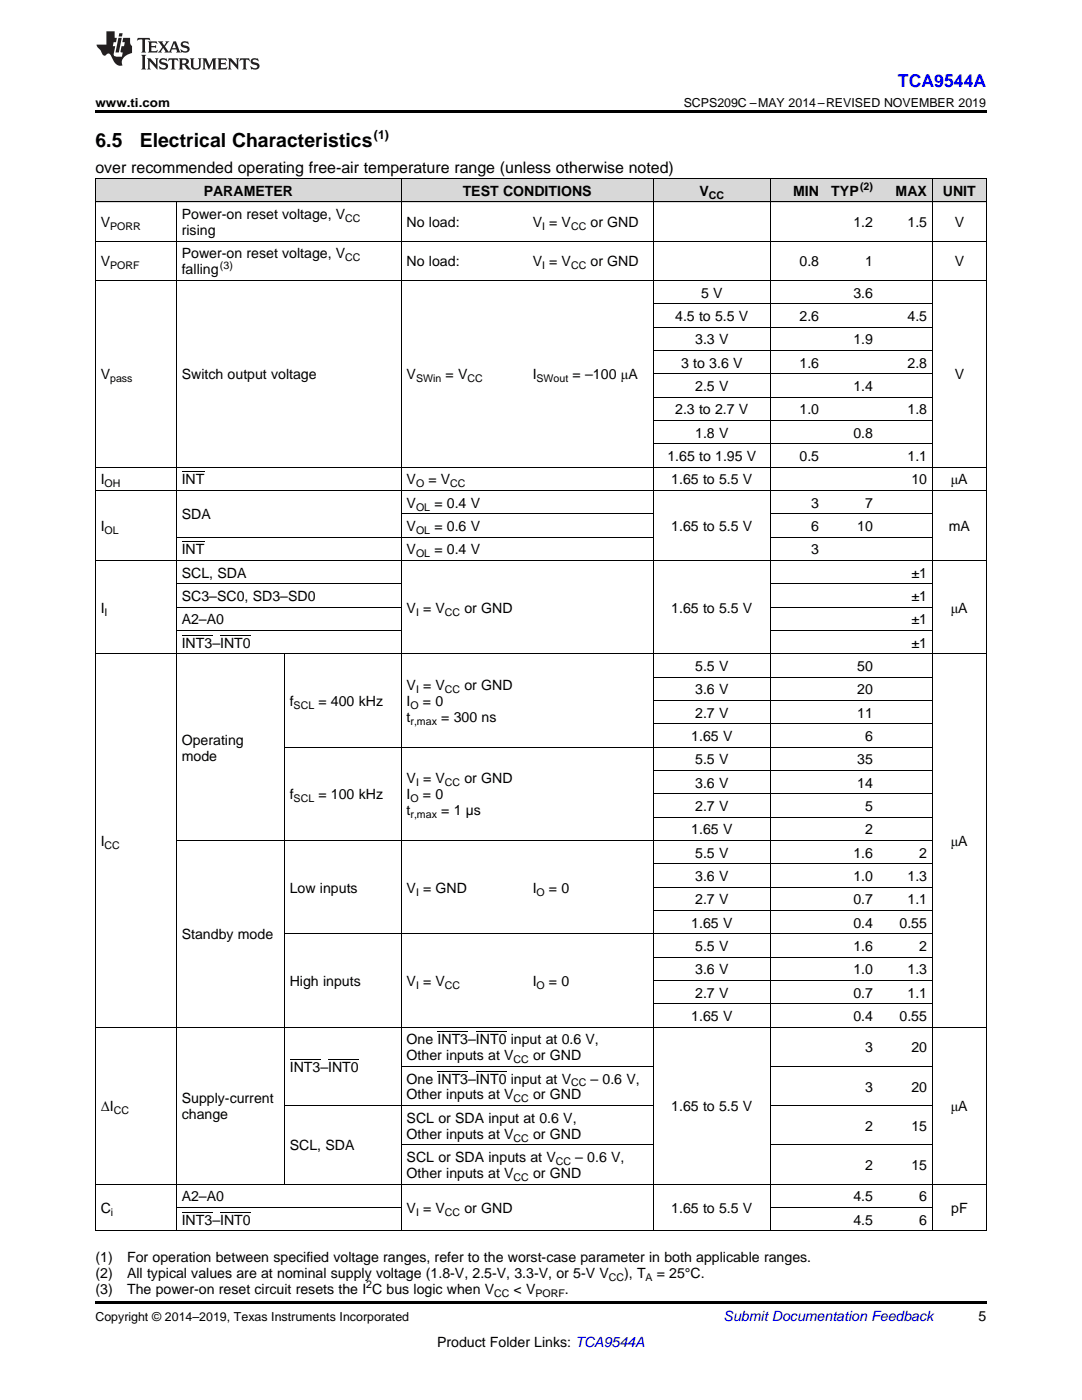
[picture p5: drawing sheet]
<svg xmlns="http://www.w3.org/2000/svg" width="216mm" height="279mm" viewBox="0 0 216 279" stroke-linecap="round" stroke-linejoin="round" font-family="sans-serif">
<defs><g id="words">
<g font-size="3.9">
<text x="19" y="29.3">6.5</text>
<text x="27.9" y="29.3">Electrical Characteristics</text>
</g>
<text font-size="3.5" fill="#00f" x="179.2" y="17.3">TCA9544A</text>
<text font-size="3.2" x="19" y="34.4">over recommended operating free-air temperature range (unless otherwise noted)</text>
<g font-size="2.8">
<text x="40.6" y="39.1">PARAMETER</text>
<text x="92.3" y="39.1">TEST CONDITIONS</text>
<text x="139.6" y="39.1">V</text>
<text x="158.3" y="39.1">MIN</text>
<text x="165.9" y="39.1">TYP</text>
<text x="178.7" y="39.1">MAX</text>
<text x="188.1" y="39.1">UNIT</text>
<text x="20.1" y="45.3">V</text>
<text x="36.3" y="43.7">Power-on reset voltage, V</text>
<text x="36.3" y="46.9">rising</text>
<text x="81.1" y="45.3">No load:</text>
<text x="106.3" y="45.3">V = V</text>
<text x="117.8" y="45.3">or GND</text>
<text x="170.3" y="45.3">1.2</text>
<text x="181.1" y="45.3">1.5</text>
<text x="190.5" y="45.3">V</text>
<text x="20.1" y="53.2">V</text>
<text x="36.3" y="51.6">Power-on reset voltage, V</text>
<text x="81.1" y="53.2">No load:</text>
<text x="106.3" y="53.2">V = V</text>
<text x="117.8" y="53.2">or GND</text>
<text x="159.5" y="53.2">0.8</text>
<text x="172.6" y="53.2">1</text>
<text x="190.5" y="53.2">V</text>
<text x="36.3" y="54.8">falling</text>
<text x="139.9" y="59.4">5 V</text>
<text x="170.3" y="59.4">3.6</text>
<text x="134.7" y="64.1">4.5 to 5.5 V</text>
<text x="159.5" y="64.1">2.6</text>
<text x="181.1" y="64.1">4.5</text>
<text x="138.7" y="68.7">3.3 V</text>
<text x="170.3" y="68.7">1.9</text>
<text x="20.1" y="75.7">V</text>
<text x="36.3" y="75.7">Switch output voltage</text>
<text x="81.1" y="75.7">V</text>
<text x="88.9" y="75.7">= V</text>
<text x="106.3" y="75.7">I</text>
<text x="114.3" y="75.7">= –100 μA</text>
<text x="135.9" y="73.4">3 to 3.6 V</text>
<text x="159.5" y="73.4">1.6</text>
<text x="181.1" y="73.4">2.8</text>
<text x="190.5" y="75.7">V</text>
<text x="134.7" y="82.7">2.3 to 2.7 V</text>
<text x="138.7" y="78">2.5 V</text>
<text x="159.5" y="82.7">1.0</text>
<text x="170.3" y="78">1.4</text>
<text x="181.1" y="82.7">1.8</text>
<text x="138.7" y="87.3">1.8 V</text>
<text x="170.3" y="87.3">0.8</text>
<text x="133.2" y="92">1.65 to 1.95 V</text>
<text x="159.5" y="92">0.5</text>
<text x="181.1" y="92">1.1</text>
<text x="20.1" y="96.7">I</text>
<text x="36.3" y="96.7">INT</text>
<text x="81.1" y="96.7">V</text>
<text x="81.1" y="101.3">V</text>
<text x="85.5" y="96.7">= V</text>
<text x="86.7" y="101.3">= 0.4 V</text>
<text x="133.9" y="96.7">1.65 to 5.5 V</text>
<text x="161.9" y="101.3">3</text>
<text x="172.6" y="101.3">7</text>
<text x="181.9" y="96.7">10</text>
<text x="189.7" y="96.7">μA</text>
<text x="20.1" y="106">I</text>
<text x="36.3" y="103.6">SDA</text>
<text x="81.1" y="106">V</text>
<text x="86.7" y="106">= 0.6 V</text>
<text x="133.9" y="106">1.65 to 5.5 V</text>
<text x="161.9" y="106">6</text>
<text x="171.1" y="106">10</text>
<text x="189.3" y="106">mA</text>
<text x="36.3" y="110.6">INT</text>
<text x="81.1" y="110.6">V</text>
<text x="86.7" y="110.6">= 0.4 V</text>
<text x="161.9" y="110.6">3</text>
<text x="36.3" y="115.3">SCL, SDA</text>
<text x="36.3" y="119.9">SC3–SC0, SD3–SD0</text>
<text x="181.9" y="115.3">±1</text>
<text x="181.9" y="119.9">±1</text>
<text x="20.1" y="122.3">I</text>
<text x="36.3" y="124.6">A2–A0</text>
<text x="81.1" y="122.3">V = V</text>
<text x="92.7" y="122.3">or GND</text>
<text x="133.9" y="122.3">1.65 to 5.5 V</text>
<text x="181.9" y="124.6">±1</text>
<text x="189.7" y="122.3">μA</text>
<text x="36.3" y="129.3">INT3–INT0</text>
<text x="181.9" y="129.3">±1</text>
<text x="81.1" y="137.7">V = V</text>
<text x="92.7" y="137.7">or GND</text>
<text x="138.7" y="133.9">5.5 V</text>
<text x="171.1" y="133.9">50</text>
<text x="57.8" y="140.9">f</text>
<text x="63.5" y="140.9">= 400 kHz</text>
<text x="81.1" y="140.9">I</text>
<text x="84.4" y="140.9">= 0</text>
<text x="138.7" y="138.6">3.6 V</text>
<text x="138.7" y="143.2">2.7 V</text>
<text x="171.1" y="138.6">20</text>
<text x="171.1" y="143.2">11</text>
<text x="36.3" y="148.6">Operating</text>
<text x="81.1" y="144.1">t</text>
<text x="88.1" y="144.1">= 300 ns</text>
<text x="137.9" y="147.9">1.65 V</text>
<text x="172.6" y="147.9">6</text>
<text x="36.3" y="151.8">mode</text>
<text x="138.7" y="152.5">5.5 V</text>
<text x="171.1" y="152.5">35</text>
<text x="57.8" y="159.5">f</text>
<text x="63.5" y="159.5">= 100 kHz</text>
<text x="81.1" y="156.4">V = V</text>
<text x="81.1" y="159.5">I</text>
<text x="84.4" y="159.5">= 0</text>
<text x="92.7" y="156.4">or GND</text>
<text x="138.7" y="157.2">3.6 V</text>
<text x="138.7" y="161.9">2.7 V</text>
<text x="171.1" y="157.2">14</text>
<text x="172.6" y="161.9">5</text>
<text x="81.1" y="162.7">t</text>
<text x="88.1" y="162.7">= 1 µs</text>
<text x="137.9" y="166.5">1.65 V</text>
<text x="172.6" y="166.5">2</text>
<text x="20.1" y="168.8">I</text>
<text x="138.7" y="171.2">5.5 V</text>
<text x="170.3" y="171.2">1.6</text>
<text x="183.4" y="171.2">2</text>
<text x="189.7" y="168.8">μA</text>
<text x="57.8" y="178.2">Low inputs</text>
<text x="81.1" y="178.2">V = GND</text>
<text x="106.3" y="178.2">I</text>
<text x="109.5" y="178.2">= 0</text>
<text x="138.7" y="175.8">3.6 V</text>
<text x="170.3" y="175.8">1.0</text>
<text x="181.1" y="175.8">1.3</text>
<text x="137.9" y="185.1">1.65 V</text>
<text x="138.7" y="180.5">2.7 V</text>
<text x="170.3" y="180.5">0.7</text>
<text x="170.3" y="185.1">0.4</text>
<text x="179.5" y="185.1">0.55</text>
<text x="181.1" y="180.5">1.1</text>
<text x="36.3" y="187.5">Standby mode</text>
<text x="138.7" y="189.8">5.5 V</text>
<text x="170.3" y="189.8">1.6</text>
<text x="183.4" y="189.8">2</text>
<text x="57.8" y="196.8">High inputs</text>
<text x="81.1" y="196.8">V = V</text>
<text x="106.3" y="196.8">I</text>
<text x="109.5" y="196.8">= 0</text>
<text x="138.7" y="194.5">3.6 V</text>
<text x="170.3" y="194.5">1.0</text>
<text x="181.1" y="194.5">1.3</text>
<text x="137.9" y="203.8">1.65 V</text>
<text x="138.7" y="199.1">2.7 V</text>
<text x="170.3" y="199.1">0.7</text>
<text x="170.3" y="203.8">0.4</text>
<text x="179.5" y="203.8">0.55</text>
<text x="181.1" y="199.1">1.1</text>
<text x="81.1" y="208.4">One INT3–INT0 input at 0.6 V,</text>
<text x="57.8" y="213.9">INT3–INT0</text>
<text x="81.1" y="211.6">Other inputs at V</text>
<text x="106.4" y="211.6">or GND</text>
<text x="172.6" y="210">3</text>
<text x="181.9" y="210">20</text>
<text x="20.1" y="221.8">ΔI</text>
<text x="36.3" y="220.2">Supply-current</text>
<text x="81.1" y="216.3">One INT3–INT0 input at V</text>
<text x="81.1" y="219.4">Other inputs at V</text>
<text x="106.4" y="219.4">or GND</text>
<text x="117.8" y="216.3">– 0.6 V,</text>
<text x="133.9" y="221.8">1.65 to 5.5 V</text>
<text x="172.6" y="217.8">3</text>
<text x="181.9" y="217.8">20</text>
<text x="189.7" y="221.8">μA</text>
<text x="36.3" y="223.3">change</text>
<text x="81.1" y="224.1">SCL or SDA input at 0.6 V,</text>
<text x="81.1" y="227.3">Other inputs at V</text>
<text x="106.4" y="227.3">or GND</text>
<text x="172.6" y="225.7">2</text>
<text x="181.9" y="225.7">15</text>
<text x="57.8" y="229.6">SCL, SDA</text>
<text x="81.1" y="231.9">SCL or SDA inputs at V</text>
<text x="114.8" y="231.9">– 0.6 V,</text>
<text x="172.6" y="233.5">2</text>
<text x="181.9" y="233.5">15</text>
<text x="36.3" y="239.7">A2–A0</text>
<text x="81.1" y="235.1">Other inputs at V</text>
<text x="106.4" y="235.1">or GND</text>
<text x="170.3" y="239.7">4.5</text>
<text x="183.4" y="239.7">6</text>
<text x="20.1" y="242.1">C</text>
<text x="36.3" y="244.4">INT3–INT0</text>
<text x="81.1" y="242.1">V = V</text>
<text x="92.7" y="242.1">or GND</text>
<text x="133.9" y="242.1">1.65 to 5.5 V</text>
<text x="170.3" y="244.4">4.5</text>
<text x="183.4" y="244.4">6</text>
<text x="189.8" y="242.1">pF</text>
<text x="19" y="251.9">(1)</text>
<text x="25.4" y="251.9">For operation between specified voltage ranges, refer to the worst-case parameter in both applicable ranges.</text>
<text x="19" y="255.1">(2)</text>
<text x="25.4" y="255.1">All typical values are at nominal supply voltage (1.8-V, 2.5-V, 3.3-V, or 5-V V</text>
<text x="124.5" y="255.1">), T</text>
<text x="131.1" y="255.1">= 25°C.</text>
<text x="19" y="258.2">(3)</text>
<text x="25.4" y="258.2">The power-on reset circuit resets the I C bus logic when V</text>
<text x="102.5" y="258.2">&lt; V</text>
<text x="112.7" y="258.2">.</text>
<text x="195.3" y="263.6">5</text>
<text x="87.2" y="268.9">Product Folder Links: TCA9544A</text>
</g>
<text font-size="2.8" fill="#0000c8" x="144.4" y="263.6">Submit Documentation Feedback</text>
<g font-size="2.5">
<text x="19" y="21.4">www.ti.com</text>
<text x="136.4" y="21.4">SCPS209C –MAY 2014–REVISED NOVEMBER 2019</text>
<text x="74.6" y="27.7">(1)</text>
<text x="19" y="263.6">Copyright © 2014–2019, Texas Instruments Incorporated</text>
</g>
<g font-size="2.1">
<text x="141.4" y="39.7">CC</text>
<text x="171.6" y="38">(2)</text>
<text x="22" y="45.9">PORR</text>
<text x="68.9" y="44.3">CC</text>
<text x="108.2" y="45.9">I</text>
<text x="113.9" y="45.9">CC</text>
<text x="22" y="53.7">PORF</text>
<text x="43.9" y="53.6">(3)</text>
<text x="68.9" y="52.1">CC</text>
<text x="108.2" y="53.7">I</text>
<text x="113.9" y="53.7">CC</text>
<text x="22" y="76.3">pass</text>
<text x="83" y="76.3">SWin</text>
<text x="93.3" y="76.3">CC</text>
<text x="107.1" y="76.3">SWout</text>
<text x="20.9" y="97.2">OH</text>
<text x="83" y="97.2">O</text>
<text x="83" y="101.9">OL</text>
<text x="89.9" y="97.2">CC</text>
<text x="20.9" y="106.5">OL</text>
<text x="83" y="106.5">OL</text>
<text x="83" y="111.2">OL</text>
<text x="20.9" y="122.8">I</text>
<text x="83" y="122.8">I</text>
<text x="88.8" y="122.8">CC</text>
<text x="58.6" y="141.5">SCL</text>
<text x="81.9" y="141.5">O</text>
<text x="83" y="138.3">I</text>
<text x="88.8" y="138.3">CC</text>
<text x="81.9" y="144.6">r,max</text>
<text x="58.6" y="160.1">SCL</text>
<text x="81.9" y="160.1">O</text>
<text x="83" y="156.9">I</text>
<text x="88.8" y="156.9">CC</text>
<text x="81.9" y="163.3">r,max</text>
<text x="20.9" y="169.4">CC</text>
<text x="83" y="178.7">I</text>
<text x="107.1" y="178.7">O</text>
<text x="83" y="197.3">I</text>
<text x="88.8" y="197.3">CC</text>
<text x="107.1" y="197.3">O</text>
<text x="102.5" y="212.2">CC</text>
<text x="102.5" y="220">CC</text>
<text x="113.9" y="216.8">CC</text>
<text x="22.7" y="222.3">CC</text>
<text x="102.5" y="227.8">CC</text>
<text x="110.9" y="232.5">CC</text>
<text x="102.5" y="235.7">CC</text>
<text x="22.1" y="242.6">i</text>
<text x="83" y="242.6">I</text>
<text x="88.8" y="242.6">CC</text>
<text x="73.1" y="257.1">2</text>
<text x="121.5" y="255.6">CC</text>
<text x="128.8" y="255.6">A</text>
<text x="98.6" y="258.8">CC</text>
<text x="106.8" y="258.8">PORF</text>
</g>
</g></defs>
<g fill="#d8d8d8">
<path d="M19 35.7h16.2v4.7h-16.2z"/>
<path d="M35.2 35.7h21.6v4.7h-21.6z"/>
<path d="M56.8 35.7h23.3v4.7h-23.3z"/>
<path d="M80.1 35.7h25.1v4.7h-25.1z"/>
<path d="M105.2 35.7h25.2v4.7h-25.2z"/>
<path d="M130.4 35.7h23.3v4.7h-23.3z"/>
<path d="M153.7 35.7h10.8v4.7h-10.8z"/>
<path d="M164.5 35.7h10.8v4.7h-10.8z"/>
<path d="M175.3 35.7h10.8v4.7h-10.8z"/>
<path d="M186.1 35.7h10.7v4.7h-10.7z"/>
</g>
<path d="M19 22h177.8v.5h-177.8zM19 259.7h177.8v.5h-177.8z" fill="#000"/>
<g fill="none" stroke="#000" stroke-width=".2">
<path d="M19 35.6h177.8M19.1 35.7v210M80 35.7v210M130.3 35.7v210M153.7 35.7v210M186 35.7v210M196.8 35.7v210M19 56h177.8M19 48.1h177.8M19 40.3h177.8M35.2 40.3v205.4M130.4 79.3h55.7"/>
<path d="M130.4 74.6h55.7M130.4 69.9h55.7M130.4 65.3h55.7M130.4 60.6h55.7M19 97.9h177.8M19 93.2h177.8M130.4 88.6h55.7M130.4 83.9h55.7M19 111.8h177.8M35.2 116.5h44.9M35.2 107.2h95.2M80.1 102.5h50.3"/>
<path d="M153.7 116.5h32.4M153.7 107.2h32.4M153.7 102.5h32.4M19 130.5h177.8M35.2 125.8h44.9M35.2 121.2h44.9M56.7 130.5v105.9M130.4 139.8h55.7M130.4 135.1h55.7M153.7 125.8h32.4M153.7 121.2h32.4M56.8 149.1h129.3"/>
<path d="M130.4 158.4h55.7M130.4 153.8h55.7M130.4 144.4h55.7M35.2 167.7h150.9M130.4 177h55.7M130.4 172.4h55.7M130.4 163.1h55.7M56.8 186.4h129.3M130.4 195.7h55.7M130.4 191h55.7M130.4 181.7h55.7M19 205h177.8"/>
<path d="M80.1 212.8h50.3M130.4 200.3h55.7M153.7 212.8h32.4M19 236.3h177.8M56.8 220.6h73.6M80.1 228.5h50.3M153.7 228.5h32.4M153.7 220.6h32.4M19 245.6h177.8M35.2 241h44.9M153.7 241h32.4"/>
</g>
<g fill="#231f20">
<path d="M27.5 7.6l-.1 .5 .4-.2h.6v.1v2.1l-.2 .4h1l-.3-.4v-2.1l.1-.1h.5l.5 .2-.2-.5zM29.5 8.3l.2 .3v1.5l-.2 .4h1.8l.2-.6a1.04 1.04 0 0 1-1.3 .2v-.7h.6l.3 .2v-.6l-.3 .2h-.6v-.6l.8-.1 .4 .3-.2-.5zM31.5 8.3l.9 1.1-.9 1.1h.8l-.2-.2 .5-.7 .4 .7-.2 .2h1.5l-.1-.2 .1-.4h.9l.1 .4-.2 .2h1l-.3-.3-.7-1.9h-.5l-.9 2-.8-1 .9-1h-.8l.1 .3-.3 .5-.4-.6 .2-.2zM34.7 8.6l.4 1h-.7zM36.3 8.4a.63 .63 0 0 0-.2 .7 .63 .63 0 0 0 .6 .4l.6 .2 .1 .2a.75 .75 0 0 1-.7 .4 .75 .75 0 0 1-.6-.5l.1 .7 .1-.1a1.11 1.11 0 0 0 1.5-.6 1.13 1.13 0 0 0-1.2-.8l-.1-.4a1.04 1.04 0 0 1 1.2 .2l-.2-.5-.1 .1-.5-.2zM28.2 10.9l.2 .4v2.2l-.2 .4h1l-.3-.4v-2.2l.3-.4zM29.3 11.6l.3 .4v1.5l-.3 .4h.8l-.2-.4v-1.3l1.5 1.7v-1.9l.2-.4h-.7l.2 .4v.9l-1.1-1.3zM32 11.8a.62 .62 0 0 0-.2 .7 .62 .62 0 0 0 .6 .4l.6 .1 .1 .3a.76 .76 0 0 1-.7 .3 .76 .76 0 0 1-.6-.4l.1 .7 .1-.1a1.11 1.11 0 0 0 1.5-.6 1.13 1.13 0 0 0-1.2-.8l-.1-.4a1.04 1.04 0 0 1 1.2 .2l-.2-.6-.1 .1-.5-.1zM33.7 11.6l-.2 .6a.61 .61 0 0 1 .8-.3v1.6l-.2 .4h.9l-.2-.4v-1.6a.63 .63 0 0 1 .8 .3l-.2-.6zM35.6 11.6l.3 .4v1.5l-.3 .4h1l-.2-.2v-.8l.5 .2a.76 .76 0 0 0 1.2 .7l-1-1a.58 .58 0 0 0 .6-.5 .58 .58 0 0 0-.5-.6zM36.4 11.9h.1a.45 .45 0 0 1 .5 .1 .45 .45 0 0 1 .1 .5l-.7 .2zM37.9 11.6l.2 .2a2.17 2.17 0 0 0 .3 1.9 .99 .99 0 0 0 1.6-.6v-1.1l.2-.4h-.7l.2 .2a1.92 1.92 0 0 1-.2 1.8 .6 .6 0 0 1-.9-.5v-1.1l.2-.4zM40.4 11.6l.2 .4v1.5l-.2 .4h.7l-.2-.4v-1.4l.8 1.8 .8-1.8v1.4l-.2 .4h.9l-.2-.4v-1.5l.2-.4h-.8l-.6 1.5-.6-1.5zM43.4 11.6l.2 .4v1.5l-.2 .4h1.8l.2-.6a1.04 1.04 0 0 1-1.3 .1v-.6h.5l.4 .2v-.6l-.4 .2h-.5v-.7h.8l.3 .3-.1-.6zM45.5 11.6l.2 .4v1.5l-.2 .4h.7l-.2-.4v-1.3l1.5 1.7v-1.9l.2-.4h-.7l.2 .4v.9l-1.1-1.3zM47.9 11.6l-.1 .6a.61 .61 0 0 1 .8-.3v1.6l-.3 .4h1l-.3-.4 .1-1.6a.63 .63 0 0 1 .7 .3l-.1-.6zM50.2 11.8a.62 .62 0 0 0-.2 .7 .62 .62 0 0 0 .6 .4l.6 .1 .2 .3a.76 .76 0 0 1-.8 .3 .76 .76 0 0 1-.6-.4l.1 .7 .2-.1a1.11 1.11 0 0 0 1.5-.6 1.13 1.13 0 0 0-1.3-.8l-.1-.4a1.04 1.04 0 0 1 1.2 .2l-.1-.6-.2 .1-.5-.1z"/>
<path d="M21.2 6.3v2.6h-1.9l.1 .4 .7 .9a.91 .91 0 0 0 1 .8 .56 .56 0 0 1 .5-.3 .56 .56 0 0 1 .5 .3l.4 .8a1.53 1.53 0 0 0 1.9 1.2 1.54 1.54 0 0 1 1-2.1l.9-.3v-1.4a1.52 1.52 0 0 1-.3-1.6h-1.4l-.2 .8h.5l-.2 .8h-.4l-.2 1v.2l.4 .1-.2 .8a1.93 1.93 0 0 1-1.6-.3l.3-1.8h-.5l.2-.8h.4l.2-.8h-.4v-1.3zM23.6 7.6l-.6 2.9h.7l.6-2.9zM23.8 6.6l-.1 .7h.6l.2-.7z"/>
</g>
<path d="M36.3 94.2h4.5M36.3 108.1h4.5M36.3 126.8h6.1M43.9 126.8h6.1M57.8 211.4h6.1M65.5 211.4h6.1M87.3 213.8h6.1M87.3 205.9h6.1M95 213.8h6.1M95 205.9h6.1M36.3 241.9h6.1M43.9 241.9h6.1" fill="none" stroke="#000" stroke-width=".2"/>
<use href="#words"/>
</svg>
